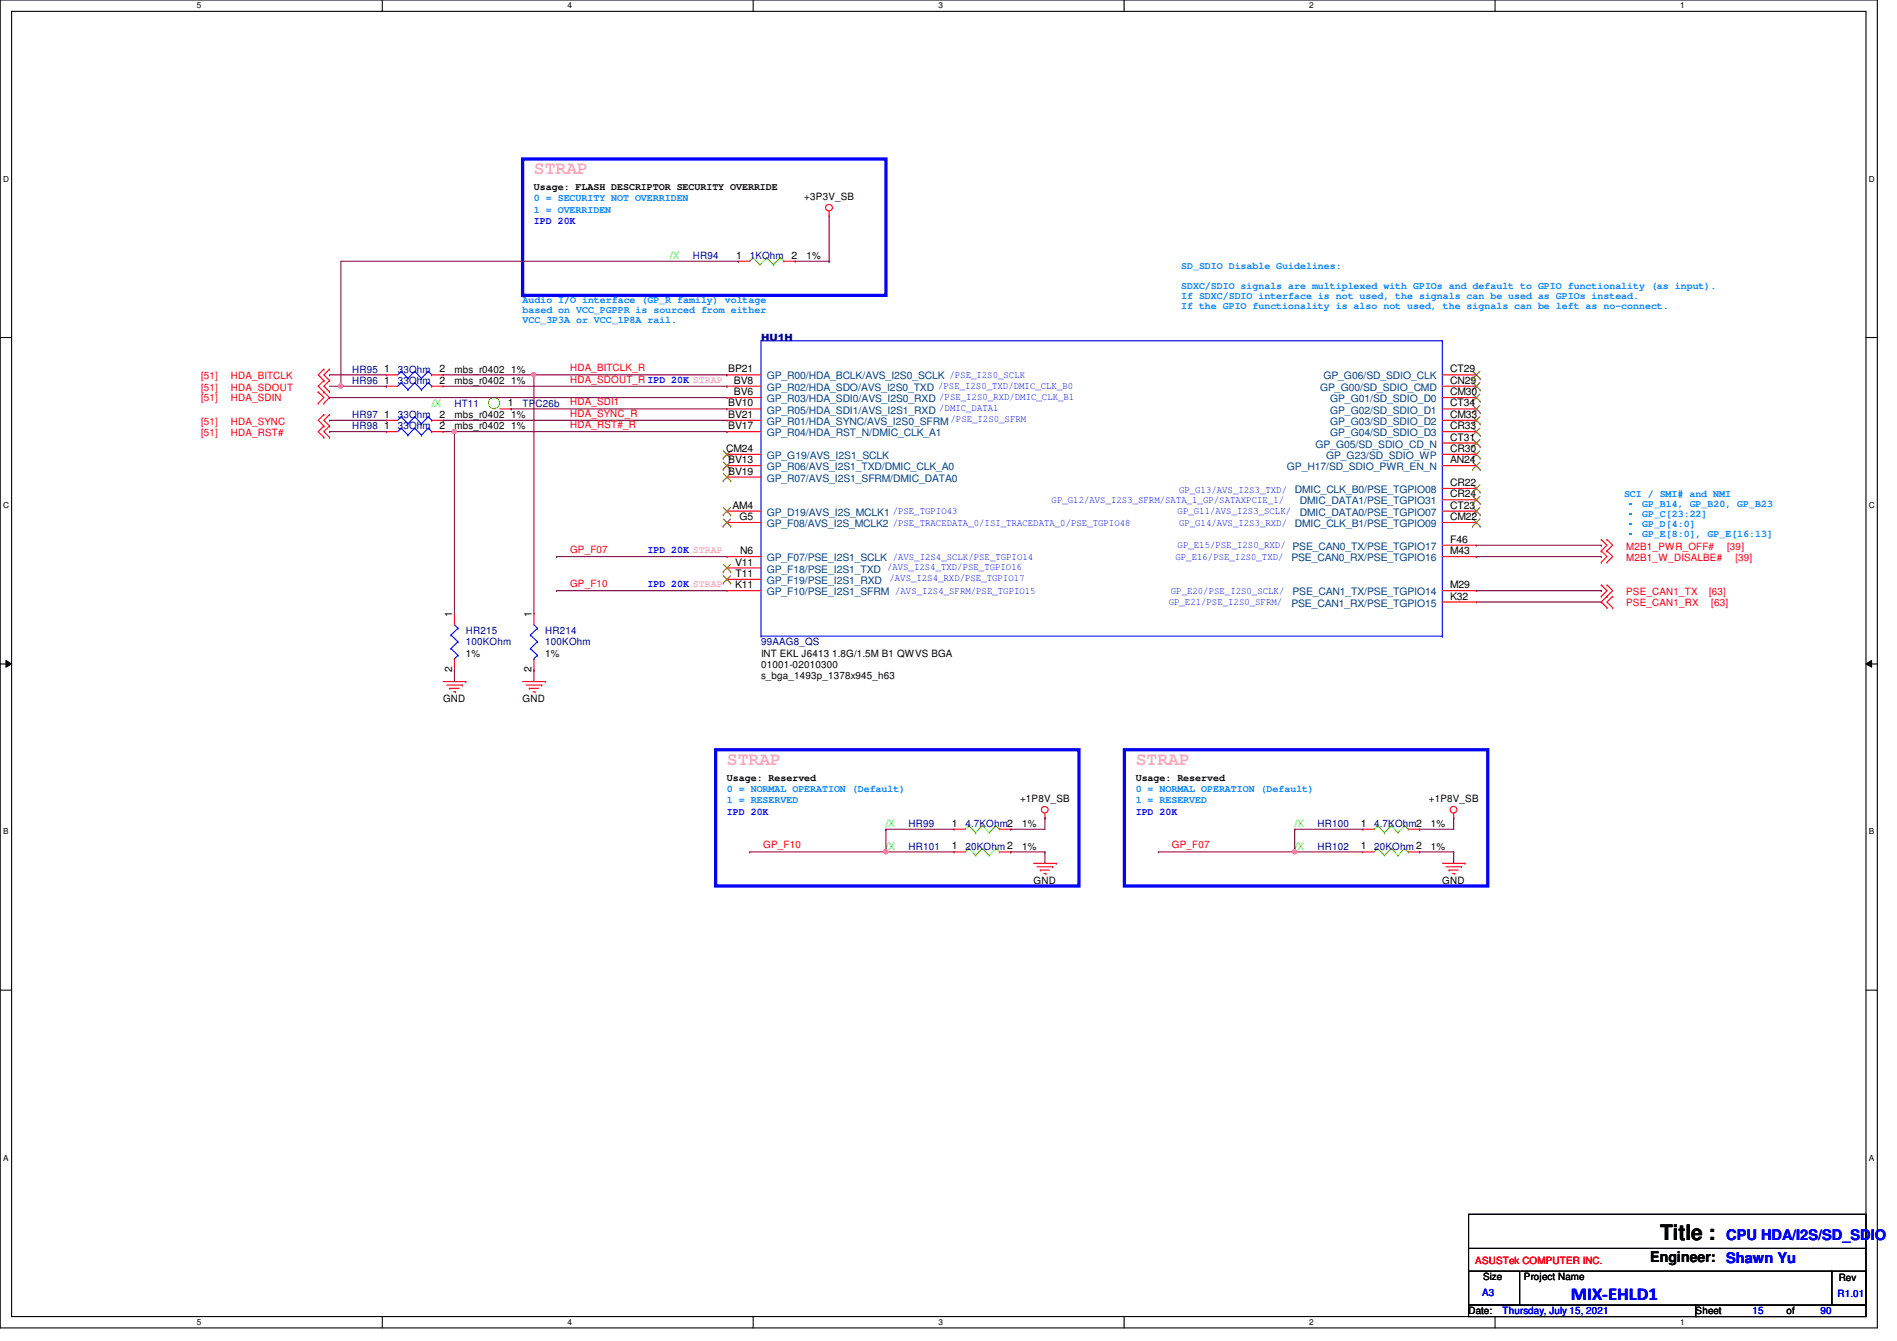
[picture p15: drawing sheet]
<svg xmlns="http://www.w3.org/2000/svg" width="297mm" height="210mm" viewBox="0 0 297 210" stroke-linecap="round" stroke-linejoin="round" font-family="sans-serif">
<defs><g id="words">
<text font-size="3.3" x="260" y="194.1">Title :</text>
<g font-size="2.8" fill="#ff80ff">
<text x="83.6" y="27.3">STRAP</text>
<text x="113.8" y="119.7">STRAP</text>
<text x="177.8" y="119.7">STRAP</text>
</g>
<text font-size="2.8" fill="#00f" x="246" y="203.5">MIX-EHLD1</text>
<text font-size="2.3" x="258.4" y="197.5">Engineer:</text>
<g font-size="2.3" fill="#00f">
<text x="270.3" y="194.1">CPU HDA/I2S/SD_SDIO</text>
<text x="270.3" y="197.7">Shawn Yu</text>
</g>
<g font-size="1.6">
<text x="83.6" y="29.7">Usage: FLASH DESCRIPTOR SECURITY OVERRIDE</text>
<text x="125.9" y="31.3">+3P3V_SB</text>
<text x="115.3" y="40.5">1</text>
<text x="123.9" y="40.5">2</text>
<text x="126.3" y="40.6">1%</text>
<text x="60.2" y="58.3">1</text>
<text x="68.8" y="58.3">2</text>
<text x="71.2" y="58.3">mbs_r0402 1%</text>
<text x="114" y="58.3">BP21</text>
<text x="227.1" y="58.3">CT29</text>
<text x="60.2" y="65.4">1</text>
<text x="60.2" y="60.1">1</text>
<text x="68.8" y="65.4">2</text>
<text x="68.8" y="60.1">2</text>
<text x="71.2" y="65.4">mbs_r0402 1%</text>
<text x="71.2" y="60.1">mbs_r0402 1%</text>
<text x="79.5" y="63.6">1</text>
<text x="114" y="65.4">BV21</text>
<text x="114" y="63.6">BV10</text>
<text x="114.9" y="60.1">BV8</text>
<text x="114.9" y="61.8">BV6</text>
<text x="227.1" y="60.1">CN29</text>
<text x="227.1" y="61.8">CM30</text>
<text x="227.1" y="63.6">CT34</text>
<text x="227.1" y="65.4">CM33</text>
<text x="60.2" y="67.2">1</text>
<text x="68.8" y="67.2">2</text>
<text x="71.2" y="67.2">mbs_r0402 1%</text>
<text x="113.7" y="70.7">CM24</text>
<text x="114" y="67.2">BV17</text>
<text x="227.1" y="67.2">CR33</text>
<text x="227.1" y="69">CT31</text>
<text x="227.1" y="70.7">CR30</text>
<text x="114" y="72.5">BV13</text>
<text x="114" y="74.3">BV19</text>
<text x="227.1" y="77.9">CR24</text>
<text x="227.1" y="76.1">CR22</text>
<text x="227.1" y="72.5">AN24</text>
<text x="114.7" y="79.6">AM4</text>
<text x="115.8" y="81.4">G5</text>
<text x="227.1" y="79.6">CT23</text>
<text x="227.1" y="81.4">CM22</text>
<text x="115.1" y="88.5">V11</text>
<text x="115.9" y="86.7">N6</text>
<text x="227.1" y="85">F46</text>
<text x="227.1" y="86.7">M43</text>
<text x="115.1" y="92.1">K11</text>
<text x="115.2" y="90.3">T11</text>
<text x="227.1" y="92.1">M29</text>
<text x="227.1" y="93.9">K32</text>
<text x="70.8" y="96.6" transform="rotate(-90 70.8 96.6)">1</text>
<text x="83.2" y="96.6" transform="rotate(-90 83.2 96.6)">1</text>
<text x="70.8" y="105.2" transform="rotate(-90 70.8 105.2)">2</text>
<text x="72.9" y="102.8">1%</text>
<text x="83.2" y="105.2" transform="rotate(-90 83.2 105.2)">2</text>
<text x="85.4" y="102.8">1%</text>
<text x="119.2" y="104.6">01001-02010300</text>
<text x="119.2" y="106.3">s_bga_1493p_1378x945_h63</text>
<text x="119.2" y="102.8">INT EKL J6413 1.8G/1.5M B1 QWVS BGA</text>
<text x="69.4" y="109.9">GND</text>
<text x="81.8" y="109.9">GND</text>
<text x="113.8" y="122.2">Usage: Reserved</text>
<text x="159.7" y="125.6">+1P8V_SB</text>
<text x="177.8" y="122.2">Usage: Reserved</text>
<text x="223.7" y="125.6">+1P8V_SB</text>
<text x="149.1" y="129.4">1</text>
<text x="160.1" y="129.5">1%</text>
<text x="213.1" y="129.4">1</text>
<text x="224.1" y="129.5">1%</text>
<text x="149.1" y="133">1</text>
<text x="160.1" y="133">1%</text>
<text x="213.1" y="133">1</text>
<text x="224.1" y="133">1%</text>
<text x="161.8" y="138.3">GND</text>
<text x="225.8" y="138.3">GND</text>
<text x="232.2" y="200.4">Size</text>
<text x="238.6" y="200.4">Project Name</text>
<text x="287.9" y="200.6">Rev</text>
<text x="230" y="205.7">Date:</text>
<text x="265.5" y="205.7">Sheet</text>
<text x="279.7" y="205.7">of</text>
</g>
<g font-size="1.6" fill="#0080ff">
<text x="83.6" y="31.5">0 = SECURITY NOT OVERRIDEN</text>
<text x="83.6" y="33.3">1 = OVERRIDEN</text>
<text x="81.8" y="47.5">Audio I/O interface (GP_R family) voltage</text>
<text x="185" y="42.2">SD_SDIO Disable Guidelines:</text>
<text x="185" y="45.3">SDXC/SDIO signals are multiplexed with GPIOs and default to GPIO functionality (as input).</text>
<text x="185" y="46.9">If SDXC/SDIO interface is not used, the signals can be used as GPIOs instead.</text>
<text x="81.8" y="49.1">based on VCC_PGPPR is sourced from either</text>
<text x="81.8" y="50.6">VCC_3P3A or VCC_1P8A rail.</text>
<text x="185" y="48.4">If the GPIO functionality is also not used, the signals can be left as no-connect.</text>
<text x="254.3" y="77.7">SCI / SMI# and NMI</text>
<text x="254.4" y="79.3">‧ GP_B14, GP_B20, GP_B23</text>
<text x="254.4" y="80.9">‧ GP_C[23:22]</text>
<text x="254.4" y="82.4">‧ GP_D[4:0]</text>
<text x="254.4" y="84">‧ GP_E[8:0], GP_E[16:13]</text>
<text x="113.8" y="124">0 = NORMAL OPERATION (Default)</text>
<text x="113.8" y="125.7">1 = RESERVED</text>
<text x="177.8" y="124">0 = NORMAL OPERATION (Default)</text>
<text x="177.8" y="125.7">1 = RESERVED</text>
</g>
<g font-size="1.6" fill="#00f">
<text x="83.6" y="35.1">IPD 20K</text>
<text x="184.6" y="77.1">GP_G13/AVS_I2S3_TXD/</text>
<text x="164.7" y="78.7">GP_G12/AVS_I2S3_SFRM/SATA_1_GP/SATAXPCIE_1/</text>
<text x="184.4" y="80.5">GP_G11/AVS_I2S3_SCLK/</text>
<text x="184.6" y="82.3">GP_G14/AVS_I2S3_RXD/</text>
<text x="101.4" y="86.6">IPD 20K STRAP</text>
<text x="184.1" y="87.6">GP_E16/PSE_I2S0_TXD/</text>
<text x="184.4" y="85.9">GP_E15/PSE_I2S0_RXD/ PSE_CAN0_TX/PSE_TGPIO17</text>
<text x="101.4" y="91.9">IPD 20K STRAP</text>
<text x="139.3" y="91">/AVS_I2S4_RXD/PSE_TGPIO17</text>
<text x="183" y="94.7">GP_E21/PSE_I2S0_SFRM/</text>
<text x="183.3" y="93">GP_E20/PSE_I2S0_SCLK/</text>
<text x="113.8" y="127.5">IPD 20K</text>
<text x="177.8" y="127.5">IPD 20K</text>
<text x="232.1" y="202.9">A3</text>
<text x="287.7" y="203.1">R1.01</text>
<text x="235.3" y="205.7">Thursday, July 15, 2021</text>
<text x="274.4" y="205.7">15</text>
<text x="285.1" y="205.7">90</text>
</g>
<g font-size="1.6" fill="#0f0">
<text x="104.9" y="40.6">/X</text>
<text x="67.6" y="63.7">/X</text>
<text x="138.7" y="129.5">/X</text>
<text x="202.7" y="129.5">/X</text>
<text x="138.7" y="133">/X</text>
<text x="202.7" y="133">/X</text>
</g>
<g font-size="1.6" fill="#000080">
<text x="108.5" y="40.6">HR94</text>
<text x="117.4" y="40.6">1KOhm</text>
<text x="119.2" y="53.3">HU1H</text>
<text x="55.2" y="58.3">HR95</text>
<text x="62.3" y="58.3">33Ohm</text>
<text x="55.2" y="65.4">HR97</text>
<text x="55.2" y="60.1">HR96</text>
<text x="62.3" y="65.4">33Ohm</text>
<text x="62.3" y="60.1">33Ohm</text>
<text x="71.2" y="63.7">HT11</text>
<text x="81.8" y="63.7">TPC26b</text>
<text x="55.2" y="67.2">HR98</text>
<text x="62.3" y="67.2">33Ohm</text>
<text x="72.9" y="99.2">HR215</text>
<text x="72.9" y="101">100KOhm</text>
<text x="85.4" y="99.2">HR214</text>
<text x="85.4" y="101">100KOhm</text>
<text x="119.2" y="101">99AAG8_QS</text>
<text x="142.3" y="129.5">HR99</text>
<text x="151.2" y="129.5">4.7KOhm2</text>
<text x="206.3" y="129.5">HR100</text>
<text x="215.2" y="129.5">4.7KOhm2</text>
<text x="142.3" y="133">HR101</text>
<text x="151.2" y="133">20KOhm 2</text>
<text x="206.3" y="133">HR102</text>
<text x="215.2" y="133">20KOhm 2</text>
</g>
<g font-size="1.6" fill="#f00">
<text x="31.5" y="59.4">[51]</text>
<text x="36.1" y="59.4">HDA_BITCLK</text>
<text x="89.3" y="59.9">HDA_SDOUT_R IPD 20K STRAP</text>
<text x="89.3" y="58.1">HDA_BITCLK_R</text>
<text x="31.5" y="61.2">[51]</text>
<text x="31.5" y="62.8">[51]</text>
<text x="36.1" y="61.2">HDA_SDOUT</text>
<text x="36.1" y="62.8">HDA_SDIN</text>
<text x="89.3" y="65.2">HDA_SYNC_R</text>
<text x="89.3" y="63.5">HDA_SDI1</text>
<text x="31.5" y="66.5">[51]</text>
<text x="31.5" y="68.3">[51]</text>
<text x="36.1" y="66.5">HDA_SYNC</text>
<text x="36.1" y="68.3">HDA_RST#</text>
<text x="89.3" y="67">HDA_RST#_R</text>
<text x="89.3" y="86.6">GP_F07</text>
<text x="254.6" y="86.1">M2B1_PWR_OFF#</text>
<text x="254.6" y="87.8">M2B1_W_DISALBE#</text>
<text x="270.5" y="86.1">[39]</text>
<text x="271.7" y="87.8">[39]</text>
<text x="89.3" y="91.9">GP_F10</text>
<text x="254.6" y="93.2">PSE_CAN1_TX</text>
<text x="254.6" y="94.8">PSE_CAN1_RX</text>
<text x="267.6" y="93.2">[63]</text>
<text x="268" y="94.8">[63]</text>
<text x="119.5" y="132.8">GP_F10</text>
<text x="183.5" y="132.8">GP_F07</text>
<text x="231" y="197.9">ASUSTek COMPUTER INC.</text>
</g>
<g font-size="1.6" fill="#004080">
<text x="120.1" y="59.4">GP_R00/HDA_BCLK/AVS_I2S0_SCLK /PSE_I2S0_SCLK</text>
<text x="207.2" y="59.4">GP_G06/SD_SDIO_CLK</text>
<text x="120.1" y="61.2">GP_R02/HDA_SDO/AVS_I2S0_TXD /PSE_I2S0_TXD/DMIC_CLK_B0</text>
<text x="120.1" y="62.9">GP_R03/HDA_SDI0/AVS_I2S0_RXD /PSE_I2S0_RXD/DMIC_CLK_B1</text>
<text x="120.1" y="64.7">GP_R05/HDA_SDI1/AVS_I2S1_RXD /DMIC_DATA1</text>
<text x="206.7" y="61.2">GP_G00/SD_SDIO_CMD</text>
<text x="208.3" y="62.9">GP_G01/SD_SDIO_D0</text>
<text x="208.3" y="64.7">GP_G02/SD_SDIO_D1</text>
<text x="120.1" y="71.8">GP_G19/AVS_I2S1_SCLK</text>
<text x="120.1" y="66.5">GP_R01/HDA_SYNC/AVS_I2S0_SFRM /PSE_I2S0_SFRM</text>
<text x="120.1" y="68.3">GP_R04/HDA_RST_N/DMIC_CLK_A1</text>
<text x="206" y="70.1">GP_G05/SD_SDIO_CD_N</text>
<text x="207.6" y="71.8">GP_G23/SD_SDIO_WP</text>
<text x="208.3" y="66.5">GP_G03/SD_SDIO_D2</text>
<text x="208.3" y="68.3">GP_G04/SD_SDIO_D3</text>
<text x="120.1" y="73.6">GP_R06/AVS_I2S1_TXD/DMIC_CLK_A0</text>
<text x="120.1" y="75.4">GP_R07/AVS_I2S1_SFRM/DMIC_DATA0</text>
<text x="201.5" y="73.6">GP_H17/SD_SDIO_PWR_EN_N</text>
<text x="202.7" y="77.2">DMIC_CLK_B0/PSE_TGPIO08</text>
<text x="120.1" y="80.7">GP_D19/AVS_I2S_MCLK1 /PSE_TGPIO43</text>
<text x="120.1" y="82.5">GP_F08/AVS_I2S_MCLK2 /PSE_TRACEDATA_0/ISI_TRACEDATA_0/PSE_TGPIO48</text>
<text x="202.7" y="82.5">DMIC_CLK_B1/PSE_TGPIO09</text>
<text x="203.5" y="80.7">DMIC_DATA0/PSE_TGPIO07</text>
<text x="203.5" y="79">DMIC_DATA1/PSE_TGPIO31</text>
<text x="120.1" y="87.8">GP_F07/PSE_I2S1_SCLK /AVS_I2S4_SCLK/PSE_TGPIO14</text>
<text x="120.1" y="89.6">GP_F18/PSE_I2S1_TXD /AVS_I2S4_TXD/PSE_TGPIO16</text>
<text x="202.2" y="87.8">PSE_CAN0_RX/PSE_TGPIO16</text>
<text x="120.1" y="93.2">GP_F10/PSE_I2S1_SFRM /AVS_I2S4_SFRM/PSE_TGPIO15</text>
<text x="120.1" y="91.4">GP_F19/PSE_I2S1_RXD</text>
<text x="202.2" y="95">PSE_CAN1_RX/PSE_TGPIO15</text>
<text x="202.4" y="93.2">PSE_CAN1_TX/PSE_TGPIO14</text>
</g>
<g font-size="1.3">
<text x="30.8" y="1.3">5</text>
<text x="88.9" y="1.3">4</text>
<text x="146.9" y="1.3">3</text>
<text x="205" y="1.3">2</text>
<text x="263.1" y="1.3">1</text>
<text x=".5" y="28.4">D</text>
<text x="292.6" y="28.4">D</text>
<text x=".5" y="79.5">C</text>
<text x="292.6" y="79.5">C</text>
<text x=".5" y="130.6">B</text>
<text x="292.6" y="130.6">B</text>
<text x=".5" y="181.7">A</text>
<text x="292.6" y="181.7">A</text>
<text x="30.8" y="207.4">5</text>
<text x="88.9" y="207.4">4</text>
<text x="146.9" y="207.4">3</text>
<text x="205" y="207.4">2</text>
<text x="263.1" y="207.4">1</text>
</g>
</g></defs>
<path d="M0 0h294v207.9h-294zM1.8 1.8h290.4v204.3h-290.4z" fill="none" stroke="#000" stroke-width=".17"/>
<g fill="#fff">
<path d="M30.8 .2h.7v1.4h-.7z"/>
<path d="M30.8 206.2h.7v1.4h-.7z"/>
</g>
<path d="M59.9 0v1.8M59.9 206.1v1.8" fill="none" stroke="#000" stroke-width=".17"/>
<g fill="#fff">
<path d="M88.9 .2h.6v1.4h-.6z"/>
<path d="M88.9 206.2h.6v1.4h-.6z"/>
</g>
<path d="M117.9 0v1.8M117.9 206.1v1.8" fill="none" stroke="#000" stroke-width=".17"/>
<g fill="#fff">
<path d="M146.9 .2h.7v1.4h-.7z"/>
<path d="M146.9 206.2h.7v1.4h-.7z"/>
</g>
<path d="M176 0v1.8M176 206.1v1.8" fill="none" stroke="#000" stroke-width=".17"/>
<g fill="#fff">
<path d="M205 .2h.7v1.4h-.7z"/>
<path d="M205 206.2h.7v1.4h-.7z"/>
</g>
<path d="M234.1 0v1.8M234.1 206.1v1.8" fill="none" stroke="#000" stroke-width=".17"/>
<g fill="#fff">
<path d="M263.1 .2h.7v1.4h-.7z"/>
<path d="M263.1 206.2h.7v1.4h-.7z"/>
<path d="M.5 27.3h.9v1.4h-.9z"/>
<path d="M292.6 27.3h.9v1.4h-.9z"/>
<path d="M.5 78.4h.9v1.4h-.9z"/>
<path d="M292.6 78.4h.9v1.4h-.9z"/>
</g>
<path d="M0 52.8h1.8M292.2 52.8h1.8" fill="none" stroke="#000" stroke-width=".17"/>
<g fill="#fff">
<path d="M.5 129.5h.8v1.4h-.8z"/>
<path d="M292.6 129.5h.9v1.4h-.9z"/>
</g>
<path d="M0 103.9h1.8M292.2 103.9h1.8" fill="none" stroke="#000" stroke-width=".17"/>
<path d="M.9 103.4l.9 .5-.9 .5zM292.2 103.9l.9-.5v1z" fill="#000"/>
<path d="M.9 103.4l.9 .5-.9 .5zM292.2 103.9l.9-.5v1z" fill="none" stroke="#000" stroke-width=".16"/>
<g fill="#fff">
<path d="M.5 180.5h.8v1.4h-.8z"/>
<path d="M292.6 180.5h.9v1.4h-.9z"/>
</g>
<path d="M0 155h1.8M292.2 155h1.8M230 190.1h62.2v14.2h-62.2zM230 199h8v5.3h-8zM230 195.4h62.2M238.1 199h48.7M286.8 199h5.4v5.3h-5.4zM286.8 199h.1M292.2 195.4h.1M230 204.3h35.5v1.8h-35.5zM265.5 204.3h26.7v1.8h-26.7z" fill="none" stroke="#000" stroke-width=".17"/>
<path d="M81.8 24.9h56.9v21.3h-56.9zM112.1 117.3h56.8v21.4h-56.8zM176.1 117.3h56.9v21.4h-56.9z" fill="none" stroke="#00f" stroke-width=".51"/>
<g fill="none" stroke="#f00" stroke-width=".17">
<path d="M129.8 33.8h.1M129.8 33.1v.7M50.7 57.8h.1M50.7 59.6h.1M50.7 57.8l-.9 .9 .9 .9M50.7 59.6l-.9 .9 1.8 1.7-.9 .9M51.6 57.8h.1M51.6 59.6h.1M51.6 57.8l-.9 .9 .9 .9M51.6 59.6l-.9 .9 .9 .8M60.5 58.7h.1M60.5 58.7h1.8"/>
<path d="M67.6 58.7h1.8M69.4 58.7h.1M113.8 58.7h.1M113.8 58.7h5.4M115.6 40.9h.1M115.6 40.9h1.8M122.7 40.9h1.8M124.5 40.9h.1M225.8 58.7h5.4M231.2 58.7h.1M49.8 63.1h.1M49.8 61.3h.1"/>
<path d="M49.8 61.3l.9 .9-.9 .9M50.7 61.3h.1M50.7 64.9h.1M50.7 66.7h.1M50.7 68.5h.1M50.7 63.1h.1M50.7 64.9l-.9 .9 .9 .9M50.7 66.7l-.9 .9 .9 .9M51.6 61.3h.1M51.6 64.9h.1M51.6 66.7h.1M51.6 68.5h.1"/>
<path d="M51.6 64.9l-.9 .9 .9 .9M51.6 66.7l-.9 .9 .9 .9M60.5 65.8h.1M60.5 67.6h.1M60.5 60.5h.1M60.5 65.8h1.8M60.5 67.6h1.8M60.5 60.5h1.8M67.6 65.8h1.8M67.6 67.6h1.8M67.6 60.5h1.8M69.4 65.8h.1"/>
<path d="M69.4 67.6h.1M69.4 60.5h.1M78.3 64h1.7M80 64h.1M113.8 71.1h.1M113.8 65.8h.1M113.8 60.5h.1M113.8 62.2h.1M113.8 67.6h.1M113.8 64h.1M113.8 72.9h.1M113.8 74.7h.1"/>
<path d="M113.8 65.8h5.4M113.8 67.6h5.4M113.8 60.5h5.4M113.8 64h5.4M113.8 62.2h5.4M113.8 71.1h5.4M113.8 72.9h5.4M113.8 74.7h5.4M225.8 65.8h5.4M225.8 67.6h5.4M225.8 60.5h5.4M225.8 64h5.4"/>
<path d="M225.8 62.2h5.4M225.8 69.3h5.4M225.8 78.2h5.4M225.8 76.5h5.4M225.8 71.1h5.4M225.8 72.9h5.4M231.2 60.5h.1M231.2 62.2h.1M231.2 64h.1M231.2 65.8h.1M231.2 67.6h.1M231.2 69.3h.1"/>
<path d="M231.2 78.2h.1M231.2 76.5h.1M231.2 71.1h.1M231.2 72.9h.1M71.2 96h.1M71.2 96v1.8M83.6 96h.1M83.6 96v1.8M113.8 80h.1M113.8 87.1h.1M113.8 81.8h.1M113.8 92.5h.1"/>
<path d="M113.8 88.9h.1M113.8 90.7h.1M113.8 80h5.4M113.8 87.1h5.4M113.8 92.5h5.4M113.8 81.8h5.4M113.8 88.9h5.4M113.8 90.7h5.4M225.8 80h5.4M225.8 85.3h5.4M225.8 87.1h5.4M225.8 92.5h5.4"/>
<path d="M225.8 94.2h5.4M225.8 81.8h5.4M231.2 85.3h.1M231.2 87.1h.1M231.2 92.5h.1M231.2 94.2h.1M231.2 80h.1M231.2 81.8h.1M250.7 84.5h.1M250.7 86.2h.1M250.7 88h.1M250.7 91.6h.1"/>
<path d="M250.7 93.3h.1M250.7 84.5l.9 .8-.9 .9M250.7 86.2l.9 .9-.9 .9M250.7 91.6l.9 .9-.9 .8M251.6 84.5h.1M251.6 86.2h.1M251.6 88h.1M251.6 91.6h.1M251.6 93.3h.1M251.6 95.1h.1M251.6 84.5l.9 .8-.9 .9M251.6 86.2l.9 .9-.9 .9"/>
<path d="M251.6 91.6l.9 .9-1.8 1.7 .9 .9M252.5 95.1h.1M252.5 93.3h.1M252.5 93.3l-.9 .9 .9 .9M69.4 106.7h3.5M69.9 107.2h2.5M70.4 107.7h.1M70.4 107.7h1.5M71 108.3h.3M71.2 104.9h.1M71.2 103.1v1.8M71.3 108.3h.1"/>
<path d="M72.4 107.2h.1M72.9 106.7h.1M81.8 106.7h3.6M82.4 107.2h2.4M82.9 107.7h.1M82.9 107.7h1.4M83.4 108.3h.4M83.6 104.9h.1M83.6 103.1v1.8M83.8 108.3h.1M84.8 107.2h.1M85.4 106.7h.1"/>
<path d="M149.4 133.3h.1M149.4 129.8h.1M149.4 133.3h1.8M149.4 129.8h1.8M156.5 133.3h1.8M156.5 129.8h1.8M158.3 133.3h.1M158.3 129.8h.1M161.8 135.1h3.6M162.4 135.7h2.4M162.9 136.2h.1M162.9 136.2h1.4"/>
<path d="M163.4 136.7h.4M163.6 128h.1M163.6 127.3v.7M163.8 136.7h.1M164.8 135.7h.1M165.4 135.1h.1M213.4 133.3h.1M213.4 129.8h.1M213.4 133.3h1.8M213.4 129.8h1.8M220.5 133.3h1.8M220.5 129.8h1.8"/>
<path d="M222.3 133.3h.1M222.3 129.8h.1M225.8 135.1h3.6M226.4 135.7h2.5M226.9 136.2h.1M226.9 136.2h1.4M227.5 136.7h.3M227.6 128h.1M227.6 127.3v.7M227.8 136.7h.1M228.9 135.7h.1M229.4 135.1h.1"/>
<circle cx="129.8" cy="32.5" r=".52"/>
<circle cx="163.6" cy="126.7" r=".52"/>
<circle cx="227.6" cy="126.7" r=".52"/>
</g>
<g fill="none" stroke="#00f" stroke-width=".17">
<path d="M62.8 59.9h.1M62.8 58.1h.1M62.8 59.9l1.1 1.1M62.8 59.9l-.5 .6M62.8 58.1l1.1 1.1M62.8 58.1l-.5 .6M63.9 59.2h.1M64.9 59.9h.1M64.9 58.1h.1M64.9 59.9l1.1 1.1M64.9 59.9l-1 1.1M64.9 58.1l1.1 1.1"/>
<path d="M64.9 58.1l-1 1.1M66 59.2h.1M67.1 59.9h.1M67.1 58.1h.1M67.1 59.9l.5 .6M67.1 59.9l-1.1 1.1M67.1 58.1l.5 .6M67.1 58.1l-1.1 1.1M67.6 58.7h.1M225.8 53.3h.1M225.8 53.3h-106.6v46.3M225.8 53.3v46.3"/>
<path d="M62.8 65.2h.1M62.8 67h.1M62.8 65.2l1.1 1.1M62.8 65.2l-.5 .6M62.8 67l1.1 1.1M62.8 67l-.5 .6M63.9 66.3h.1M63.9 68.1h.1M63.9 61h.1M64.9 65.2h.1M64.9 67h.1M64.9 65.2l1.1 1.1"/>
<path d="M64.9 65.2l-1 1.1M64.9 67l1.1 1.1M64.9 67l-1 1.1M66 66.3h.1M66 68.1h.1M66 61h.1M67.1 65.2h.1M67.1 67h.1M67.1 65.2l.5 .6M67.1 65.2l-1.1 1.1M67.1 67l.5 .6M67.1 67l-1.1 1.1"/>
<path d="M67.6 65.8h.1M67.6 67.6h.1M67.6 60.5h.1M70.6 99.4h.1M70.6 99.4l1.1 1.1M71.2 97.8l.5 .5M71.7 98.3h.1M71.7 98.3l-1.1 1.1M83.1 99.4h.1M83.1 99.4l1.1 1.1M83.6 97.8l.6 .5M84.2 98.3h.1"/>
<path d="M84.2 98.3l-1.1 1.1M119.2 99.6h.1M119.2 99.6h106.6M225.8 99.6h.1M70.6 101.5h.1M70.6 101.5l1.1 1.1M71.2 103.1h.1M71.7 102.6h.1M71.7 100.5h.1M71.7 102.6l-.5 .5M71.7 100.5l-1.1 1M83.1 101.5h.1"/>
<path d="M83.1 101.5l1.1 1.1M83.6 103.1h.1M84.2 102.6h.1M84.2 100.5h.1M84.2 102.6l-.6 .5M84.2 100.5l-1.1 1"/>
</g>
<g fill="none" stroke="#0f0" stroke-width=".17">
<path d="M117.9 40.3h.1M117.9 40.3l1.1 1.1M117.9 40.3l-.5 .6M119 41.4h.1M120.1 40.3h.1M120.1 40.3l1 1.1M120.1 40.3l-1.1 1.1M121.1 41.4h.1M122.2 40.3h.1M122.2 40.3l.5 .6M122.2 40.3l-1.1 1.1M122.7 40.9h.1"/>
<path d="M151.7 132.8h.1M151.7 129.2h.1M151.7 132.8l1.1 1.1M151.7 132.8l-.5 .5M151.7 129.2l1.1 1.1M151.7 129.2l-.5 .6M152.8 133.9h.1M152.8 130.3h.1M153.8 132.8h.1M153.8 129.2h.1M153.8 132.8l1.1 1.1M153.8 132.8l-1 1.1"/>
<path d="M153.8 129.2l1.1 1.1M153.8 129.2l-1 1.1M154.9 133.9h.1M154.9 130.3h.1M156 132.8h.1M156 129.2h.1M156 132.8l.5 .5M156 132.8l-1.1 1.1M156 129.2l.5 .6M156 129.2l-1.1 1.1M156.5 133.3h.1M156.5 129.8h.1"/>
<path d="M215.7 132.8h.1M215.7 129.2h.1M215.7 132.8l1.1 1.1M215.7 132.8l-.5 .5M215.7 129.2l1.1 1.1M215.7 129.2l-.5 .6M216.8 133.9h.1M216.8 130.3h.1M217.8 132.8h.1M217.8 129.2h.1M217.8 132.8l1.1 1.1M217.8 132.8l-1 1.1"/>
<path d="M217.8 129.2l1.1 1.1M217.8 129.2l-1 1.1M218.9 133.9h.1M218.9 130.3h.1M220 132.8h.1M220 129.2h.1M220 132.8l.5 .5M220 132.8l-1.1 1.1M220 129.2l.5 .6M220 129.2l-1.1 1.1M220.5 133.3h.1M220.5 129.8h.1"/>
<circle cx="77.4" cy="63.1" r=".87"/>
</g>
<g fill="none" stroke="#804000" stroke-width=".16">
<path d="M230.6 59.3h.1M230.6 59.9l1.2 1.1M230.6 58.1l1.2 1.2M231.7 59.9l-1.1 1.1M231.7 58.1l-1.1 1.2M231.8 59.3h.1M113.2 71.7h.1M113.2 73.5h.1M113.2 75.3h.1M113.3 79.5l1.1 1.1M113.3 70.6l1.1 1.1M113.3 72.3l1.1 1.2"/>
<path d="M113.3 74.1l1.1 1.2M114.4 79.5l-1.2 1.1M114.4 70.6l-1.2 1.1M114.4 72.3l-1.2 1.2M114.4 74.1l-1.2 1.2M114.4 71.7h.1M114.4 73.5h.1M114.4 75.3h.1M230.6 61h.1M230.6 62.8h.1M230.6 64.6h.1M230.6 66.4h.1"/>
<path d="M230.6 68.2h.1M230.6 69.9h.1M230.6 78.8h.1M230.6 77h.1M230.6 71.7h.1M230.6 73.5h.1M230.6 61.7l1.2 1.1M230.6 63.5l1.2 1.1M230.6 65.2l1.2 1.2M230.6 67l1.2 1.2M230.6 68.8l1.2 1.1M230.6 79.5l1.2 1.1"/>
<path d="M230.6 77.7l1.2 1.1M230.6 75.9l1.2 1.1M230.6 70.6l1.2 1.1M230.6 72.3l1.2 1.2M231.7 61.7l-1.1 1.1M231.7 63.5l-1.1 1.1M231.7 65.2l-1.1 1.2M231.7 67l-1.1 1.2M231.7 68.8l-1.1 1.1M231.7 79.5l-1.1 1.1M231.7 77.7l-1.1 1.1M231.7 75.9l-1.1 1.1"/>
<path d="M231.7 70.6l-1.1 1.1M231.7 72.3l-1.1 1.2M231.8 61h.1M231.8 62.8h.1M231.8 64.6h.1M231.8 66.4h.1M231.8 68.2h.1M231.8 69.9h.1M231.8 78.8h.1M231.8 77h.1M231.8 71.7h.1M231.8 73.5h.1"/>
<path d="M113.2 80.6h.1M113.2 82.4h.1M113.2 89.5h.1M113.2 91.3h.1M113.3 81.2l1.1 1.2M113.3 88.3l1.1 1.2M113.3 90.1l1.1 1.2M114.4 81.2l-1.2 1.2M114.4 88.3l-1.2 1.2M114.4 90.1l-1.2 1.2M114.4 80.6h.1M114.4 82.4h.1"/>
<path d="M114.4 89.5h.1M114.4 91.3h.1M230.6 80.6h.1M230.6 82.4h.1M230.6 81.2l1.2 1.2M231.7 81.2l-1.1 1.2M231.8 80.6h.1M231.8 82.4h.1"/>
</g>
<path d="M69.4 58.7h14.2M83.6 58.7h.1" fill="none" stroke="#800040" stroke-width=".17"/>
<circle cx="83.6" cy="58.6" r=".32" fill="#f0f"/>
<circle cx="83.6" cy="58.6" r=".32" fill="none" stroke="#f0f" stroke-width=".17"/>
<g fill="none" stroke="#800040" stroke-width=".17">
<path d="M51.6 58.7h.1M51.6 58.7h8.9M51.6 65.8h.1M51.6 67.6h.1M51.6 62.2h.1M51.6 60.5h1.8M51.6 65.8h8.9M51.6 67.6h8.9M51.6 62.2h62.2M53.4 60.5h.1M69.4 65.8h.1M69.4 60.5h44.4"/>
<path d="M69.4 65.8h44.4M69.4 67.6h1.8M71.2 67.6h.1M80 64h.1M80 64h33.8M113.8 60.5h.1M87.2 87.1h.1M87.2 92.5h.1M87.2 87.1h26.6M87.2 92.5h26.6M231.2 87.1h19.5M231.2 85.3h19.5"/>
<path d="M250.7 85.3h.1M250.7 87.1h.1M138.7 129.8h.1M138.7 133.3h.1M138.7 129.8h10.7M138.7 133.3h10.7M138.7 129.8v3.5M158.3 129.8h.1M158.3 133.3h.1M158.3 129.8h5.3M158.3 133.3h5.3"/>
</g>
<circle cx="138.7" cy="133.3" r=".32" fill="#f0f"/>
<circle cx="138.7" cy="133.3" r=".32" fill="none" stroke="#f0f" stroke-width=".17"/>
<g fill="none" stroke="#800040" stroke-width=".17">
<path d="M117.4 133.3h.1M117.4 133.3h21.3M163.6 128h.1M163.6 133.3h.1M163.6 128v1.8M163.6 133.3v1.8M202.7 129.8h.1M202.7 129.8h10.7M202.7 129.8v3.5M222.3 129.8h.1M222.3 133.3h.1M222.3 133.3h5.3"/>
<path d="M222.3 129.8h5.3"/>
</g>
<circle cx="202.7" cy="133.3" r=".32" fill="#f0f"/>
<circle cx="202.7" cy="133.3" r=".32" fill="none" stroke="#f0f" stroke-width=".17"/>
<g fill="none" stroke="#800040" stroke-width=".17">
<path d="M129.8 33.8v7.1M83.6 58.7h.1M83.6 58.7v37.3M83.6 58.7h30.2M113.8 58.7h.1M115.6 40.9h.1M115.6 40.9h-62.2v19.6M124.5 40.9h5.3M129.8 40.9h.1M53.4 60.5h.1M181.4 133.3h.1M181.4 133.3h32"/>
<path d="M202.7 133.3h.1M227.6 128h.1M227.6 133.3h.1M227.6 128v1.8M227.6 133.3v1.8"/>
</g>
<circle cx="53.4" cy="60.4" r=".32" fill="#f0f"/>
<circle cx="53.4" cy="60.4" r=".32" fill="none" stroke="#f0f" stroke-width=".17"/>
<path d="M53.4 60.5h7.1M60.5 60.5h.1M71.2 67.6h.1M71.2 67.6v28.4M71.2 67.6h42.6M113.8 67.6h.1M71.2 104.9h.1M71.2 104.9v1.8" fill="none" stroke="#800040" stroke-width=".17"/>
<circle cx="71.1" cy="67.5" r=".32" fill="#f0f"/>
<circle cx="71.1" cy="67.5" r=".32" fill="none" stroke="#f0f" stroke-width=".17"/>
<path d="M231.2 92.5h19.5M231.2 94.2h19.5M250.7 92.5h.1M250.7 94.2h.1M83.6 104.9h.1M83.6 104.9v1.8" fill="none" stroke="#800040" stroke-width=".17"/>
<circle cx="83.6" cy="58.6" r=".32" fill="#f0f"/>
<circle cx="83.6" cy="58.6" r=".32" fill="none" stroke="#f0f" stroke-width=".17"/>
<circle cx="138.7" cy="133.3" r=".32" fill="#f0f"/>
<circle cx="138.7" cy="133.3" r=".32" fill="none" stroke="#f0f" stroke-width=".17"/>
<circle cx="202.7" cy="133.3" r=".32" fill="#f0f"/>
<circle cx="202.7" cy="133.3" r=".32" fill="none" stroke="#f0f" stroke-width=".17"/>
<circle cx="53.4" cy="60.4" r=".32" fill="#f0f"/>
<circle cx="53.4" cy="60.4" r=".32" fill="none" stroke="#f0f" stroke-width=".17"/>
<circle cx="71.1" cy="67.5" r=".32" fill="#f0f"/>
<circle cx="71.1" cy="67.5" r=".32" fill="none" stroke="#f0f" stroke-width=".17"/>
<use href="#words"/>
</svg>
